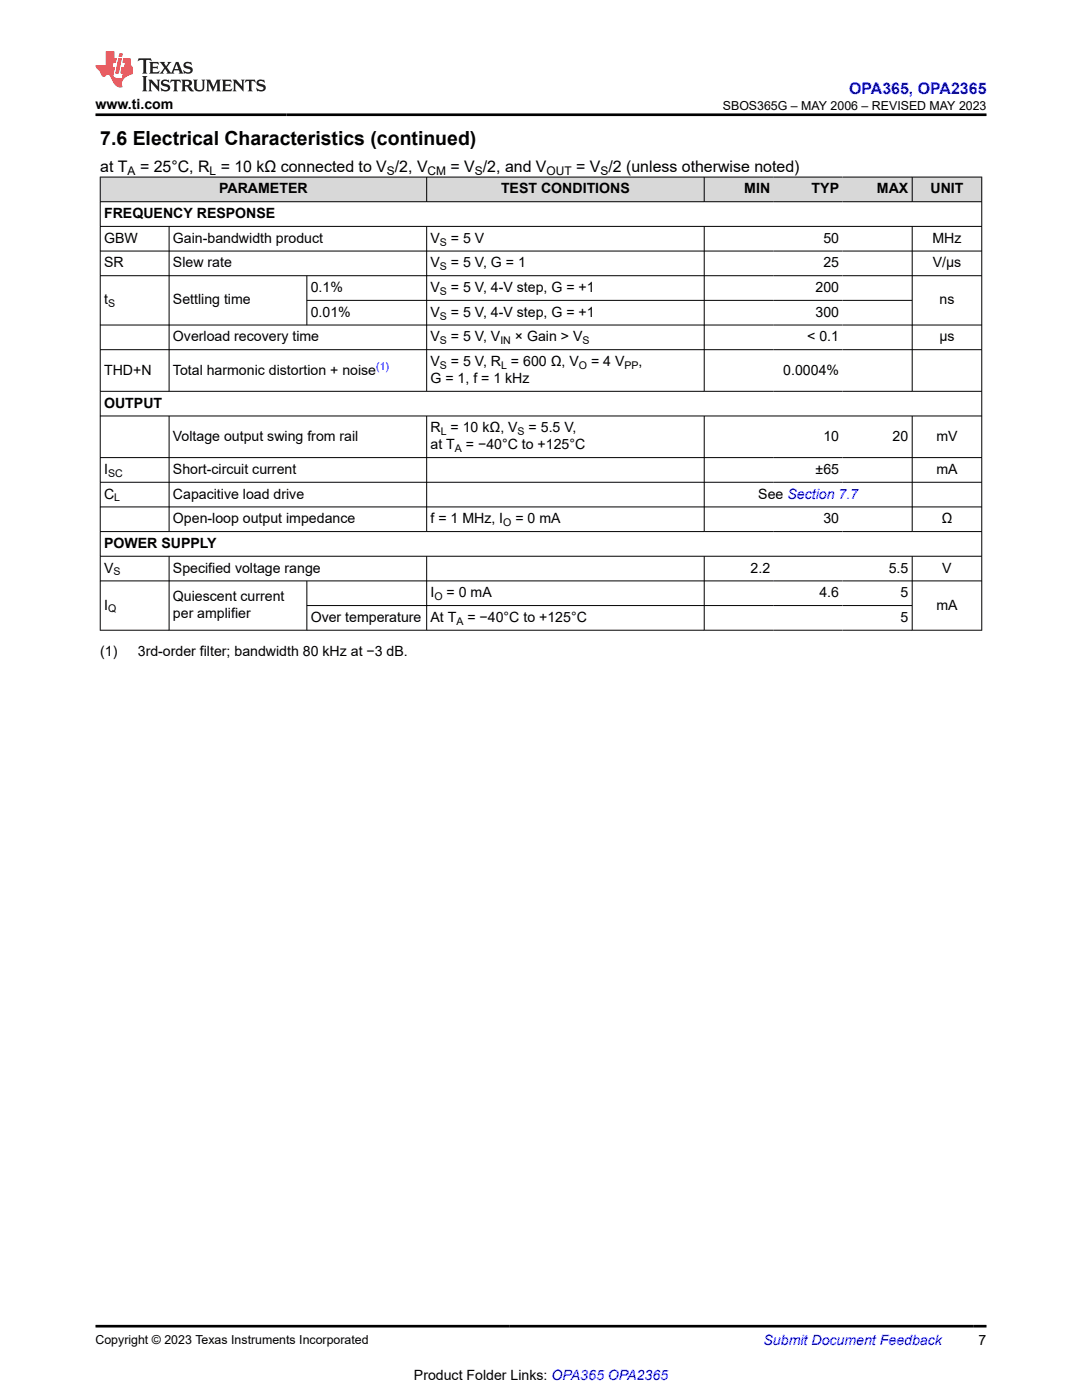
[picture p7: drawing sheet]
<svg xmlns="http://www.w3.org/2000/svg" width="216mm" height="279mm" viewBox="0 0 216 279" stroke-linecap="round" stroke-linejoin="round" font-family="sans-serif">
<defs><g id="words">
<text font-size="3.9" x="20" y="28.8">7.6 Electrical Characteristics (continued)</text>
<text font-size="3.2" fill="#00f" x="169.4" y="18.7">OPA365, OPA2365</text>
<g font-size="3.2">
<text x="20" y="34.3">at T</text>
<text x="27.9" y="34.3">= 25°C, R = 10 kΩ connected to V /2, V</text>
<text x="89.9" y="34.3">= V /2, and V</text>
<text x="115" y="34.3">= V /2 (unless otherwise noted)</text>
</g>
<g font-size="2.8">
<text x="19" y="21.8">www.ti.com</text>
<text x="43.7" y="38.6">PARAMETER</text>
<text x="100" y="38.6">TEST CONDITIONS</text>
<text x="148.5" y="38.6">MIN</text>
<text x="161.9" y="38.6">TYP</text>
<text x="175" y="38.6">MAX</text>
<text x="185.7" y="38.6">UNIT</text>
<text x="20.8" y="43.5">FREQUENCY RESPONSE</text>
<text x="20.8" y="48.5">GBW</text>
<text x="20.8" y="53.4">SR</text>
<text x="34.5" y="48.5">Gain-bandwidth product</text>
<text x="34.5" y="53.4">Slew rate</text>
<text x="85.9" y="48.5">V</text>
<text x="85.9" y="53.4">V</text>
<text x="90" y="48.5">= 5 V</text>
<text x="90" y="53.4">= 5 V, G = 1</text>
<text x="164.3" y="48.5">50</text>
<text x="164.3" y="53.4">25</text>
<text x="186.1" y="48.5">MHz</text>
<text x="186.1" y="53.4">V/µs</text>
<text x="62" y="58.3">0.1%</text>
<text x="85.9" y="58.3">V</text>
<text x="90" y="58.3">= 5 V, 4-V step, G = +1</text>
<text x="162.7" y="58.3">200</text>
<text x="20.8" y="60.8">t</text>
<text x="34.5" y="60.8">Settling time</text>
<text x="62" y="63.2">0.01%</text>
<text x="85.9" y="63.2">V</text>
<text x="90" y="63.2">= 5 V, 4-V step, G = +1</text>
<text x="162.7" y="63.2">300</text>
<text x="187.5" y="60.8">ns</text>
<text x="34.5" y="68.1">Overload recovery time</text>
<text x="85.9" y="68.1">V</text>
<text x="90" y="68.1">= 5 V, V</text>
<text x="102.7" y="68.1">× Gain &gt; V</text>
<text x="161.1" y="68.1">&lt; 0.1</text>
<text x="187.4" y="68.1">µs</text>
<text x="20.8" y="74.8">THD+N</text>
<text x="34.5" y="74.8">Total harmonic distortion + noise</text>
<text x="85.9" y="73.1">V</text>
<text x="85.9" y="76.4">G = 1, f = 1 kHz</text>
<text x="90" y="73.1">= 5 V, R = 600 Ω, V</text>
<text x="117.9" y="73.1">= 4 V</text>
<text x="127.4" y="73.1">,</text>
<text x="156.3" y="74.8">0.0004%</text>
<text x="20.8" y="81.4">OUTPUT</text>
<text x="34.5" y="88">Voltage output swing from rail</text>
<text x="85.9" y="86.3">R = 10 kΩ, V</text>
<text x="85.9" y="89.7">at T</text>
<text x="93" y="89.7">= −40°C to +125°C</text>
<text x="105.5" y="86.3">= 5.5 V,</text>
<text x="164.3" y="88">10</text>
<text x="178.1" y="88">20</text>
<text x="186.8" y="88">mV</text>
<text x="20.8" y="94.6">I</text>
<text x="34.5" y="94.6">Short-circuit current</text>
<text x="162.7" y="94.6">±65</text>
<text x="186.8" y="94.6">mA</text>
<text x="20.8" y="99.5">C</text>
<text x="34.5" y="99.5">Capacitive load drive</text>
<text x="151.3" y="99.5">See Section 7.7</text>
<text x="34.5" y="104.4">Open-loop output impedance</text>
<text x="85.9" y="104.4">f = 1 MHz, I</text>
<text x="102.8" y="104.4">= 0 mA</text>
<text x="164.3" y="104.4">30</text>
<text x="187.9" y="104.4">Ω</text>
<text x="20.8" y="109.4">POWER SUPPLY</text>
<text x="20.8" y="114.3">V</text>
<text x="34.5" y="114.3">Specified voltage range</text>
<text x="34.5" y="120">Quiescent current</text>
<text x="85.9" y="119.2">I</text>
<text x="89.1" y="119.2">= 0 mA</text>
<text x="149.8" y="114.3">2.2</text>
<text x="163.5" y="119.2">4.6</text>
<text x="177.3" y="114.3">5.5</text>
<text x="179.7" y="119.2">5</text>
<text x="188" y="114.3">V</text>
<text x="20.8" y="121.7">I</text>
<text x="34.5" y="123.4">per amplifier</text>
<text x="62" y="124.1">Over temperature</text>
<text x="85.9" y="124.1">At T</text>
<text x="93.3" y="124.1">= −40°C to +125°C</text>
<text x="179.7" y="124.1">5</text>
<text x="186.8" y="121.7">mA</text>
<text x="20" y="130.9">(1)</text>
<text x="27.5" y="130.9">3rd-order filter; bandwidth 80 kHz at −3 dB.</text>
<text x="195.3" y="268.5">7</text>
<text x="82.6" y="275.3">Product Folder Links: OPA365 OPA2365</text>
</g>
<text font-size="2.8" fill="#00f" x="152.4" y="268.5">Submit Document Feedback</text>
<g font-size="2.5">
<text x="144.2" y="21.9">SBOS365G – MAY 2006 – REVISED MAY 2023</text>
<text x="19" y="268.2">Copyright © 2023 Texas Instruments Incorporated</text>
</g>
<g font-size="2.4">
<text x="25.5" y="34.9">A</text>
<text x="41.8" y="34.9">L</text>
<text x="77.2" y="34.9">S</text>
<text x="85.3" y="34.9">CM</text>
<text x="94.8" y="34.9">S</text>
<text x="109.1" y="34.9">OUT</text>
<text x="119.8" y="34.9">S</text>
</g>
<g font-size="2.1">
<text x="87.8" y="49">S</text>
<text x="87.8" y="53.9">S</text>
<text x="87.8" y="58.9">S</text>
<text x="21.6" y="61.3">S</text>
<text x="87.8" y="63.8">S</text>
<text x="87.8" y="68.7">S</text>
<text x="99.8" y="68.7">IN</text>
<text x="116.2" y="68.7">S</text>
<text x="87.8" y="73.6">S</text>
<text x="100" y="73.6">L</text>
<text x="115.5" y="73.6">O</text>
<text x="124.6" y="73.6">PP</text>
<text x="87.9" y="86.9">L</text>
<text x="103.3" y="86.9">S</text>
<text x="21.6" y="95.2">SC</text>
<text x="90.8" y="90.2">A</text>
<text x="22.8" y="100.1">L</text>
<text x="100.4" y="105">O</text>
<text x="22.6" y="114.8">S</text>
<text x="86.7" y="119.8">O</text>
<text x="21.6" y="122.2">Q</text>
<text x="91.1" y="124.7">A</text>
</g>
<text font-size="2.1" fill="#00f" x="75.1" y="73.8">(1)</text>
</g></defs>
<g fill="#d8d8d8">
<path d="M20 35.3h175.9v5h-175.9z" fill-rule="evenodd"/>
<path d="M20.1 35.4h65v4.8h-65z" fill-rule="evenodd"/>
<path d="M85.2 35.4h55.3v4.8h-55.3z" fill-rule="evenodd"/>
<path d="M140.6 35.4h13.8v4.8h-13.8z" fill-rule="evenodd"/>
<path d="M154.4 35.4h13.7v4.8h-13.7z" fill-rule="evenodd"/>
<path d="M168.1 35.4h13.9v4.8h-13.9z" fill-rule="evenodd"/>
<path d="M182.1 35.4h13.7v4.8h-13.7z" fill-rule="evenodd"/>
</g>
<g fill="none" stroke="#000" stroke-width=".2">
<path d="M19.9 35.3h176.1M20 35.3v90.5M85.1 35.3v5M140.5 35.3v5M182 35.3v5M195.9 35.3v90.5M19.9 40.3h176.1M19.9 45.2h176.1M19.9 50.1h176.1M19.9 55h176.1M33.7 45.2v33M61.2 55v9.9"/>
<path d="M61.2 59.9h120.9M85.1 45.2v33M140.5 45.2v33M182 45.2v33M19.9 64.9h176.1M19.9 69.8h176.1M19.9 78.1h176.1M19.9 83h176.1M19.9 91.3h176.1M19.9 96.2h176.1M33.7 83v23.2M85.1 83v23.2"/>
<path d="M140.5 83v23.2M182 83v23.2M19.9 101.2h176.1M19.9 106.1h176.1M19.9 111h176.1M19.9 115.9h176.1M33.7 111v14.8M61.2 115.9v9.9M85.1 111v14.8M140.5 111v14.8M182 111v14.8M19.9 125.8h176.1"/>
<path d="M61.2 120.9h120.9"/>
</g>
<path d="M27.7 11.6l-.2 .6 .5-.2h.6v.1v2.2l-.2 .4h1l-.2-.4v-2.2v-.1h.5l.5 .2-.1-.6zM29.8 12.4l.2 .3v1.6l-.2 .4h1.9l.1-.6a1.08 1.08 0 0 1-1.3 .2v-.7h.6l.4 .2v-.7l-.4 .2h-.6v-.5l.2-.2a1 1 0 0 1 1 .3l-.1-.5zM31.8 12.4l1 1.1-1 1.2h.9l-.2-.2 .4-.8 .5 .8-.2 .2h1.6l-.2-.2 .1-.5h1l.1 .5-.1 .2h.9l-.2-.4-.8-1.9h-.5l-1 2.1-.8-1.1 .9-1h-.8l.2 .2-.5 .6-.3-.6 .1-.2zM35.2 12.8l.4 1h-.8zM36.8 12.5a.65 .65 0 0 0-.2 .7 .65 .65 0 0 0 .6 .5l.7 .1 .1 .3a.79 .79 0 0 1-.7 .4 .79 .79 0 0 1-.7-.5l.1 .7 .2-.1a.93 .93 0 0 0 1.1 0 .93 .93 0 0 0 .4-.9 1.46 1.46 0 0 0-1.2-.6l-.1-.3a1.09 1.09 0 0 1 1.2 .2l-.2-.6-.1 .1-.6-.2zM28.4 15.2l.2 .4v2.2l-.2 .4h1l-.2-.4v-2.2l.2-.4zM29.6 15.9l.2 .4v1.5l-.2 .4h.8l-.3-.4v-1.3l1.7 1.8v-2l.2-.4h-.8l.2 .2 .1 1.1-1.2-1.3zM32.3 16a.65 .65 0 0 0-.2 .8 .65 .65 0 0 0 .7 .4l.6 .2 .1 .2a.79 .79 0 0 1-.7 .4 .79 .79 0 0 1-.7-.5l.1 .7 .2-.1a.93 .93 0 0 0 1.1 .1 .93 .93 0 0 0 .4-1 1.46 1.46 0 0 0-1.2-.5l-.1-.4a1.09 1.09 0 0 1 1.2 .2l-.2-.6-.1 .1-.6-.1zM34.1 15.9l-.1 .6a.63 .63 0 0 1 .7-.3l.1 1.6-.3 .4h1l-.2-.4v-1.6a.66 .66 0 0 1 .8 .3l-.1-.6zM36.2 15.9l.2 .4v1.5l-.2 .4h.9l-.2-.2v-.7h.5l.1 .2a.79 .79 0 0 0 1.2 .6l-1-.9a.61 .61 0 0 0 .6-.6 .61 .61 0 0 0-.5-.7zM36.9 16.2h.2a.47 .47 0 0 1 .5 .1 .47 .47 0 0 1 .1 .5l-.2 .1-.6 .1zM38.5 15.9l.2 .2a2.27 2.27 0 0 0 .4 2 1.04 1.04 0 0 0 1.7-.7v-1.3l.2-.2h-.8l.2 .4v1.1a.6 .6 0 0 1-.6 .6 .6 .6 0 0 1-.6-.6v-1.1l.3-.4zM41.1 15.9l.2 .4v1.5l-.2 .4h.7l-.2-.4v-1.4l.9 1.9 .8-1.9v1.4l-.2 .4h1l-.3-.4v-1.5l.3-.4h-.8l-.7 1.5-.7-1.5zM44.3 15.9l.2 .4v1.5l-.2 .4h1.9l.1-.6a1.09 1.09 0 0 1-1.3 .2v-.7h.6l.4 .2v-.6l-.4 .2h-.6v-.6l.2-.1a1.01 1.01 0 0 1 1 .3l-.1-.6zM46.4 15.9l.3 .4v1.5l-.3 .4h.8l-.2-.4v-1.3l1.6 1.8v-2l.2-.4h-.7l.2 .2v1.1l-1.2-1.3zM49 15.9l-.1 .6a.63 .63 0 0 1 .8-.3v1.6l-.3 .4h1l-.2-.4v-1.6a.66 .66 0 0 1 .8 .3l-.1-.6zM51.4 16a.65 .65 0 0 0-.2 .8 .65 .65 0 0 0 .6 .4l.6 .2 .2 .2a.79 .79 0 0 1-.8 .4 .79 .79 0 0 1-.6-.5l.1 .7 .2-.1a.93 .93 0 0 0 1 .1 .93 .93 0 0 0 .5-1 1.46 1.46 0 0 0-1.3-.5l-.1-.4a1.09 1.09 0 0 1 1.3 .2l-.2-.6-.2 .1-.5-.1z" fill="#231f20"/>
<path d="M21.1 10.3v2.7h-2.1l.1 .4 .9 1a.95 .95 0 0 0 .9 .9 .59 .59 0 0 1 .6-.4 .59 .59 0 0 1 .5 .3l.4 .8a1.59 1.59 0 0 0 2.1 1.4 1.61 1.61 0 0 1 1-2.3l1-.3-.1-1.5a1.59 1.59 0 0 1-.4-1.7h-1.4l-.2 .9h.5l-.1 .9h-.5l-.2 .9v.3l.4 .1-.2 .9h-.6a.73 .73 0 0 1-1.1-.7l.3-1.5h-.5l.2-.9h.5l.2-.9h-.5v-1.3zM23.6 11.6l-.6 3.1h.7l.6-3.1zM23.8 10.7l-.1 .6h.7l.1-.6z" fill="#ed1c24"/>
<path d="M19 22.9h177.8M19 264.7h177.8" fill="none" stroke="#000" stroke-width=".53"/>
<use href="#words"/>
</svg>
